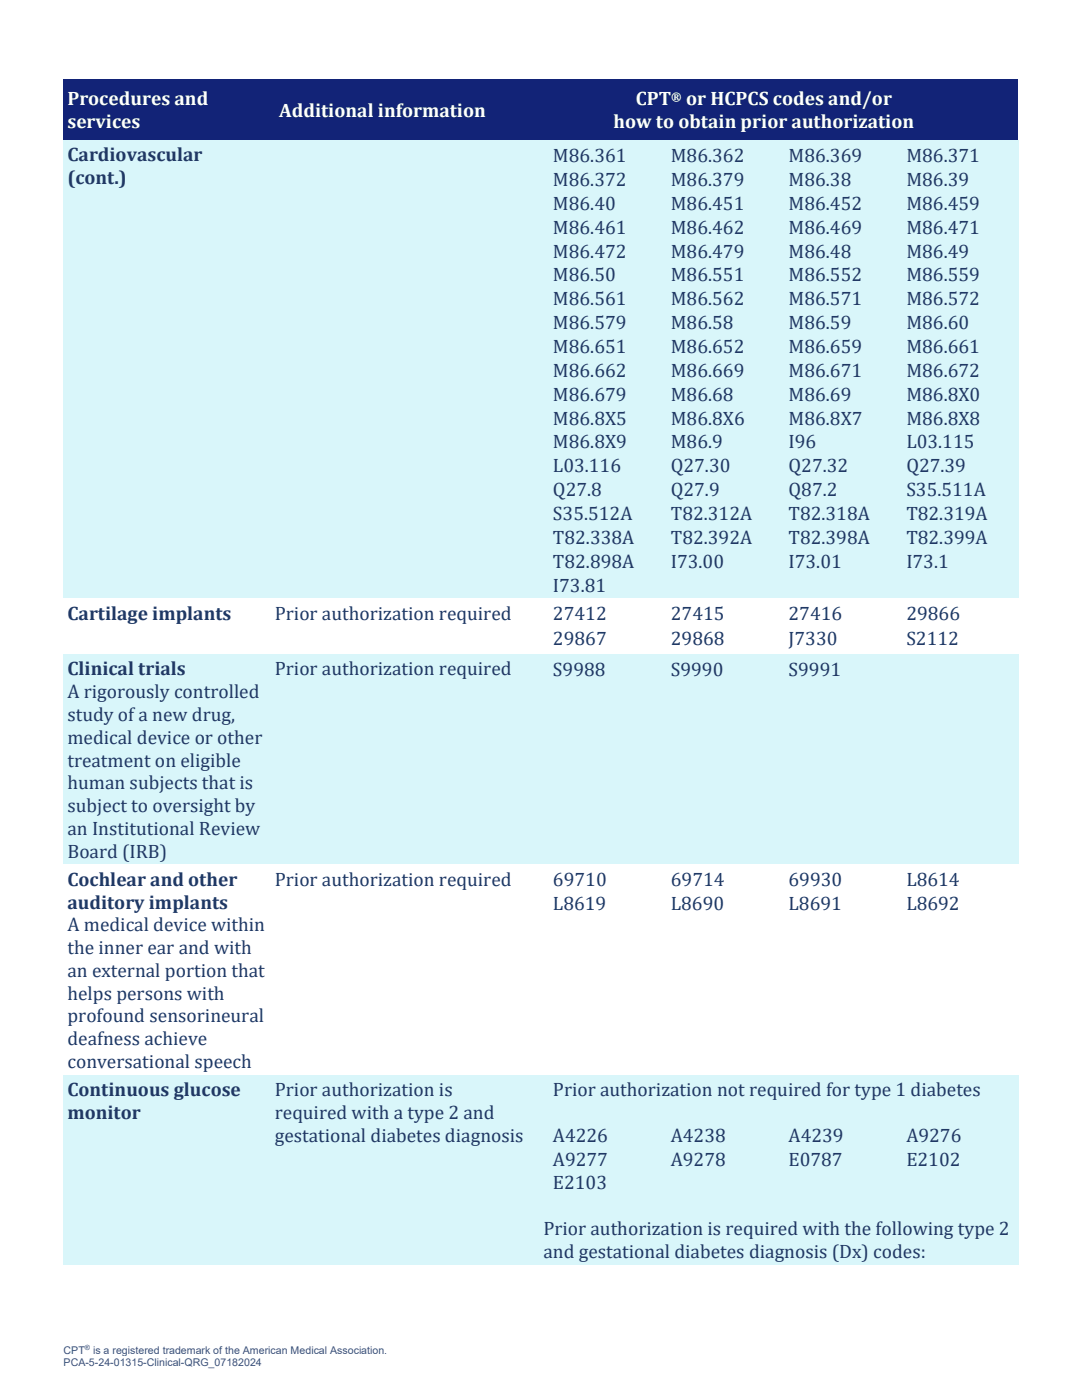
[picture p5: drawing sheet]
<svg xmlns="http://www.w3.org/2000/svg" width="216mm" height="279mm" viewBox="0 0 216 279" stroke-linecap="round" stroke-linejoin="round" font-family="sans-serif">
<defs><g id="words">
<g font-size="3.9" fill="#fff">
<text x="13.5" y="21">Procedures and</text>
<text x="55.7" y="23.3">Additional information</text>
<text x="126.9" y="21">CPT</text>
<text x="136.9" y="21">or HCPCS codes and/or</text>
<text x="13.5" y="25.6">services</text>
<text x="122.4" y="25.6">how to obtain prior authorization</text>
</g>
<g font-size="3.9" fill="#203864">
<text x="13.5" y="32.1">Cardiovascular</text>
<text x="110.3" y="32.3">M86.361</text>
<text x="133.9" y="32.3">M86.362</text>
<text x="157.4" y="32.3">M86.369</text>
<text x="180.8" y="32.3">M86.371</text>
<text x="13.5" y="36.7">(cont.)</text>
<text x="110.3" y="37.1">M86.372</text>
<text x="110.3" y="41.9">M86.40</text>
<text x="133.9" y="37.1">M86.379</text>
<text x="133.9" y="41.9">M86.451</text>
<text x="157.4" y="37.1">M86.38</text>
<text x="157.4" y="41.9">M86.452</text>
<text x="180.8" y="37.1">M86.39</text>
<text x="180.8" y="41.9">M86.459</text>
<text x="110.3" y="46.6">M86.461</text>
<text x="133.9" y="46.6">M86.462</text>
<text x="157.4" y="46.6">M86.469</text>
<text x="180.8" y="46.6">M86.471</text>
<text x="110.3" y="51.4">M86.472</text>
<text x="133.9" y="51.4">M86.479</text>
<text x="157.4" y="51.4">M86.48</text>
<text x="180.8" y="51.4">M86.49</text>
<text x="110.3" y="56.2">M86.50</text>
<text x="133.9" y="56.2">M86.551</text>
<text x="157.4" y="56.2">M86.552</text>
<text x="180.8" y="56.2">M86.559</text>
<text x="110.3" y="60.9">M86.561</text>
<text x="110.3" y="65.7">M86.579</text>
<text x="133.9" y="60.9">M86.562</text>
<text x="133.9" y="65.7">M86.58</text>
<text x="157.4" y="60.9">M86.571</text>
<text x="157.4" y="65.7">M86.59</text>
<text x="180.8" y="60.9">M86.572</text>
<text x="180.8" y="65.7">M86.60</text>
<text x="110.3" y="70.4">M86.651</text>
<text x="133.9" y="70.4">M86.652</text>
<text x="157.4" y="70.4">M86.659</text>
<text x="180.8" y="70.4">M86.661</text>
<text x="110.3" y="75.2">M86.662</text>
<text x="133.9" y="75.2">M86.669</text>
<text x="157.4" y="75.2">M86.671</text>
<text x="180.8" y="75.2">M86.672</text>
<text x="110.3" y="80">M86.679</text>
<text x="133.9" y="80">M86.68</text>
<text x="157.4" y="80">M86.69</text>
<text x="180.8" y="80">M86.8X0</text>
<text x="110.3" y="84.7">M86.8X5</text>
<text x="110.3" y="89.5">M86.8X9</text>
<text x="133.9" y="84.7">M86.8X6</text>
<text x="133.9" y="89.5">M86.9</text>
<text x="157.4" y="84.7">M86.8X7</text>
<text x="157.4" y="89.5">I96</text>
<text x="180.8" y="84.7">M86.8X8</text>
<text x="180.8" y="89.5">L03.115</text>
<text x="110.3" y="94.3">L03.116</text>
<text x="133.9" y="94.3">Q27.30</text>
<text x="157.4" y="94.3">Q27.32</text>
<text x="180.8" y="94.3">Q27.39</text>
<text x="110.3" y="99">Q27.8</text>
<text x="133.9" y="99">Q27.9</text>
<text x="157.4" y="99">Q87.2</text>
<text x="180.8" y="99">S35.511A</text>
<text x="110.3" y="103.8">S35.512A</text>
<text x="133.9" y="103.8">T82.312A</text>
<text x="157.4" y="103.8">T82.318A</text>
<text x="180.8" y="103.8">T82.319A</text>
<text x="110.3" y="108.5">T82.338A</text>
<text x="110.3" y="113.3">T82.898A</text>
<text x="133.9" y="108.5">T82.392A</text>
<text x="133.9" y="113.3">I73.00</text>
<text x="157.4" y="108.5">T82.398A</text>
<text x="157.4" y="113.3">I73.01</text>
<text x="180.8" y="108.5">T82.399A</text>
<text x="180.8" y="113.3">I73.1</text>
<text x="110.3" y="118.1">I73.81</text>
<text x="13.5" y="123.6">Cartilage implants</text>
<text x="54.8" y="123.6">Prior authorization required</text>
<text x="110.3" y="123.6">27412</text>
<text x="133.9" y="123.6">27415</text>
<text x="157.4" y="123.6">27416</text>
<text x="180.8" y="123.6">29866</text>
<text x="110.3" y="128.7">29867</text>
<text x="133.9" y="128.7">29868</text>
<text x="157.4" y="128.7">J7330</text>
<text x="180.8" y="128.7">S2112</text>
<text x="13.5" y="134.8">Clinical trials</text>
<text x="54.8" y="134.8">Prior authorization required</text>
<text x="110.3" y="134.9">S9988</text>
<text x="133.9" y="134.9">S9990</text>
<text x="157.4" y="134.9">S9991</text>
<text x="13.5" y="139.3">A rigorously controlled</text>
<text x="13.5" y="143.9">study of a new drug,</text>
<text x="13.5" y="148.4">medical device or other</text>
<text x="13.5" y="153">treatment on eligible</text>
<text x="13.5" y="157.5">human subjects that is</text>
<text x="13.5" y="162.1">subject to oversight by</text>
<text x="13.5" y="166.6">an Institutional Review</text>
<text x="13.5" y="171.2">Board (IRB)</text>
<text x="13.5" y="176.8">Cochlear and other</text>
<text x="54.8" y="176.8">Prior authorization required</text>
<text x="110.3" y="176.9">69710</text>
<text x="133.9" y="176.9">69714</text>
<text x="157.4" y="176.9">69930</text>
<text x="180.8" y="176.9">L8614</text>
<text x="13.5" y="181.3">auditory implants</text>
<text x="13.5" y="185.9">A medical device within</text>
<text x="110.3" y="181.6">L8619</text>
<text x="133.9" y="181.6">L8690</text>
<text x="157.4" y="181.6">L8691</text>
<text x="180.8" y="181.6">L8692</text>
<text x="13.5" y="190.4">the inner ear and with</text>
<text x="13.5" y="195">an external portion that</text>
<text x="13.5" y="199.5">helps persons with</text>
<text x="13.5" y="204">profound sensorineural</text>
<text x="13.5" y="208.6">deafness achieve</text>
<text x="13.5" y="213.1">conversational speech</text>
<text x="13.5" y="218.7">Continuous glucose</text>
<text x="54.8" y="218.7">Prior authorization is</text>
<text x="110.3" y="218.7">Prior authorization not required for type 1 diabetes</text>
<text x="13.5" y="223.3">monitor</text>
<text x="54.8" y="223.3">required with a type 2 and</text>
<text x="54.8" y="227.8">gestational diabetes diagnosis</text>
<text x="110.3" y="227.9">A4226</text>
<text x="133.9" y="227.9">A4238</text>
<text x="157.4" y="227.9">A4239</text>
<text x="180.8" y="227.9">A9276</text>
<text x="110.3" y="232.7">A9277</text>
<text x="133.9" y="232.7">A9278</text>
<text x="157.4" y="232.7">E0787</text>
<text x="180.8" y="232.7">E2102</text>
<text x="110.3" y="237.3">E2103</text>
<text x="108.4" y="246.4">Prior authorization is required with the following type 2</text>
<text x="108.4" y="251">and gestational diabetes diagnosis (Dx) codes:</text>
</g>
<text font-size="2.5" fill="#fff" x="133.9" y="20.2">®</text>
<g font-size="2.1" fill="#43546a">
<text x="12.7" y="270.2">CPT</text>
<text x="12.7" y="272.6">PCA-5-</text>
<text x="18.6" y="270.2">is a registered trademark of the American Medical Association.</text>
<text x="19.6" y="272.6">24-01315-Clinical-QRG_07182024</text>
</g>
<text font-size="1.4" fill="#43546a" x="16.9" y="269.5">®</text>
</g></defs>
<g fill="#122377">
<path d="M12.7 15.9h38.4v12h-38.4z" fill-rule="evenodd"/>
<path d="M13.5 17.4h36.8v4.5h-36.8z" fill-rule="evenodd"/>
<path d="M13.5 21.9h36.8v4.6h-36.8z" fill-rule="evenodd"/>
<path d="M51.1 15.9h50.6v12h-50.6z" fill-rule="evenodd"/>
<path d="M51.8 19.6h49.1v4.6h-49.1z" fill-rule="evenodd"/>
<path d="M101.7 15.9h101.5v12h-101.5z" fill-rule="evenodd"/>
<path d="M102.4 17.4h100v4.5h-100z" fill-rule="evenodd"/>
<path d="M102.4 21.9h100v4.6h-100z" fill-rule="evenodd"/>
<path d="M12.7 15.9h38.4v.5h-38.4z" fill-rule="evenodd"/>
<path d="M51.1 15.9h50.6v.5h-50.6z" fill-rule="evenodd"/>
<path d="M101.7 15.9h101.5v.5h-101.5z" fill-rule="evenodd"/>
<path d="M12.7 27.4h38.4v.5h-38.4z" fill-rule="evenodd"/>
<path d="M51.1 27.4h50.6v.5h-50.6z" fill-rule="evenodd"/>
<path d="M101.7 27.4h101.5v.5h-101.5z" fill-rule="evenodd"/>
</g>
<g fill="#d9f6fa">
<path d="M12.7 27.9h41.4v91.5h-41.4z" fill-rule="evenodd"/>
<path d="M13.5 33h39.8v4.5h-39.8z" fill-rule="evenodd"/>
<path d="M54.1 27.9h53.6v91.5h-53.6z" fill-rule="evenodd"/>
<path d="M107.7 27.9h95.5v91.5h-95.5z" fill-rule="evenodd"/>
<path d="M108.4 28.4h23.6v4.8h-23.6z" fill-rule="evenodd"/>
<path d="M132 28.4h23.4v4.8h-23.4z" fill-rule="evenodd"/>
<path d="M155.4 28.4h23.5v4.8h-23.5z" fill-rule="evenodd"/>
<path d="M178.9 28.4h23.5v4.8h-23.5z" fill-rule="evenodd"/>
<path d="M108.4 33.2h23.6v4.8h-23.6z" fill-rule="evenodd"/>
<path d="M132 33.2h23.4v4.8h-23.4z" fill-rule="evenodd"/>
<path d="M155.4 33.2h23.5v4.8h-23.5z" fill-rule="evenodd"/>
<path d="M178.9 33.2h23.5v4.8h-23.5z" fill-rule="evenodd"/>
<path d="M108.4 38h23.6v4.7h-23.6z" fill-rule="evenodd"/>
<path d="M132 38h23.4v4.7h-23.4z" fill-rule="evenodd"/>
<path d="M155.4 38h23.5v4.7h-23.5z" fill-rule="evenodd"/>
<path d="M178.9 38h23.5v4.7h-23.5z" fill-rule="evenodd"/>
<path d="M108.4 42.7h23.6v4.8h-23.6z" fill-rule="evenodd"/>
<path d="M132 42.7h23.4v4.8h-23.4z" fill-rule="evenodd"/>
<path d="M155.4 42.7h23.5v4.8h-23.5z" fill-rule="evenodd"/>
<path d="M178.9 42.7h23.5v4.8h-23.5z" fill-rule="evenodd"/>
<path d="M108.4 47.5h23.6v4.8h-23.6z" fill-rule="evenodd"/>
<path d="M132 47.5h23.4v4.8h-23.4z" fill-rule="evenodd"/>
<path d="M155.4 47.5h23.5v4.8h-23.5z" fill-rule="evenodd"/>
<path d="M178.9 47.5h23.5v4.8h-23.5z" fill-rule="evenodd"/>
<path d="M108.4 52.3h23.6v4.7h-23.6z" fill-rule="evenodd"/>
<path d="M132 52.3h23.4v4.7h-23.4z" fill-rule="evenodd"/>
<path d="M155.4 52.3h23.5v4.7h-23.5z" fill-rule="evenodd"/>
<path d="M178.9 52.3h23.5v4.7h-23.5z" fill-rule="evenodd"/>
<path d="M108.4 57h23.6v4.8h-23.6z" fill-rule="evenodd"/>
<path d="M132 57h23.4v4.8h-23.4z" fill-rule="evenodd"/>
<path d="M155.4 57h23.5v4.8h-23.5z" fill-rule="evenodd"/>
<path d="M178.9 57h23.5v4.8h-23.5z" fill-rule="evenodd"/>
<path d="M108.4 61.8h23.6v4.7h-23.6z" fill-rule="evenodd"/>
<path d="M132 61.8h23.4v4.7h-23.4z" fill-rule="evenodd"/>
<path d="M155.4 61.8h23.5v4.7h-23.5z" fill-rule="evenodd"/>
<path d="M178.9 61.8h23.5v4.7h-23.5z" fill-rule="evenodd"/>
<path d="M108.4 66.5h23.6v4.8h-23.6z" fill-rule="evenodd"/>
<path d="M132 66.5h23.4v4.8h-23.4z" fill-rule="evenodd"/>
<path d="M155.4 66.5h23.5v4.8h-23.5z" fill-rule="evenodd"/>
<path d="M178.9 66.5h23.5v4.8h-23.5z" fill-rule="evenodd"/>
<path d="M108.4 71.3h23.6v4.8h-23.6z" fill-rule="evenodd"/>
<path d="M132 71.3h23.4v4.8h-23.4z" fill-rule="evenodd"/>
<path d="M155.4 71.3h23.5v4.8h-23.5z" fill-rule="evenodd"/>
<path d="M178.9 71.3h23.5v4.8h-23.5z" fill-rule="evenodd"/>
<path d="M108.4 76.1h23.6v4.7h-23.6z" fill-rule="evenodd"/>
<path d="M132 76.1h23.4v4.7h-23.4z" fill-rule="evenodd"/>
<path d="M155.4 76.1h23.5v4.7h-23.5z" fill-rule="evenodd"/>
<path d="M178.9 76.1h23.5v4.7h-23.5z" fill-rule="evenodd"/>
<path d="M108.4 80.8h23.6v4.8h-23.6z" fill-rule="evenodd"/>
<path d="M132 80.8h23.4v4.8h-23.4z" fill-rule="evenodd"/>
<path d="M155.4 80.8h23.5v4.8h-23.5z" fill-rule="evenodd"/>
<path d="M178.9 80.8h23.5v4.8h-23.5z" fill-rule="evenodd"/>
<path d="M108.4 85.6h23.6v4.8h-23.6z" fill-rule="evenodd"/>
<path d="M132 85.6h23.4v4.8h-23.4z" fill-rule="evenodd"/>
<path d="M155.4 85.6h23.5v4.8h-23.5z" fill-rule="evenodd"/>
<path d="M178.9 85.6h23.5v4.8h-23.5z" fill-rule="evenodd"/>
<path d="M108.4 90.4h23.6v4.7h-23.6z" fill-rule="evenodd"/>
<path d="M132 90.4h23.4v4.7h-23.4z" fill-rule="evenodd"/>
<path d="M155.4 90.4h23.5v4.7h-23.5z" fill-rule="evenodd"/>
<path d="M178.9 90.4h23.5v4.7h-23.5z" fill-rule="evenodd"/>
<path d="M108.4 95.1h23.6v4.8h-23.6z" fill-rule="evenodd"/>
<path d="M132 95.1h23.4v4.8h-23.4z" fill-rule="evenodd"/>
<path d="M155.4 95.1h23.5v4.8h-23.5z" fill-rule="evenodd"/>
<path d="M178.9 95.1h23.5v4.8h-23.5z" fill-rule="evenodd"/>
<path d="M108.4 99.9h23.6v4.7h-23.6z" fill-rule="evenodd"/>
<path d="M132 99.9h23.4v4.7h-23.4z" fill-rule="evenodd"/>
<path d="M155.4 99.9h23.5v4.7h-23.5z" fill-rule="evenodd"/>
<path d="M178.9 99.9h23.5v4.7h-23.5z" fill-rule="evenodd"/>
<path d="M108.4 104.6h23.6v4.8h-23.6z" fill-rule="evenodd"/>
<path d="M132 104.6h23.4v4.8h-23.4z" fill-rule="evenodd"/>
<path d="M155.4 104.6h23.5v4.8h-23.5z" fill-rule="evenodd"/>
<path d="M178.9 104.6h23.5v4.8h-23.5z" fill-rule="evenodd"/>
<path d="M108.4 109.4h23.6v4.8h-23.6z" fill-rule="evenodd"/>
<path d="M132 109.4h23.4v4.8h-23.4z" fill-rule="evenodd"/>
<path d="M155.4 109.4h23.5v4.8h-23.5z" fill-rule="evenodd"/>
<path d="M178.9 109.4h23.5v4.8h-23.5z" fill-rule="evenodd"/>
<path d="M108.4 114.2h23.6v4.7h-23.6z" fill-rule="evenodd"/>
<path d="M132 114.2h23.4v4.7h-23.4z" fill-rule="evenodd"/>
<path d="M155.4 114.2h23.5v4.7h-23.5z" fill-rule="evenodd"/>
<path d="M178.9 114.2h23.5v4.7h-23.5z" fill-rule="evenodd"/>
<path d="M12.7 27.9h38.4v.5h-38.4z" fill-rule="evenodd"/>
<path d="M51.1 27.9h3v.5h-3z" fill-rule="evenodd"/>
<path d="M54.1 27.9h47.6v.5h-47.6z" fill-rule="evenodd"/>
<path d="M101.7 27.9h6v.5h-6z" fill-rule="evenodd"/>
<path d="M107.7 27.9h95.5v.5h-95.5z" fill-rule="evenodd"/>
<path d="M12.7 118.9h41.4v.5h-41.4z" fill-rule="evenodd"/>
<path d="M54.1 118.9h53.6v.5h-53.6z" fill-rule="evenodd"/>
<path d="M107.7 118.9h95.5v.5h-95.5z" fill-rule="evenodd"/>
</g>
<g fill="#d9f6fa">
<path d="M13.5 28.4h39.8v4.6h-39.8z"/>
<path d="M110.3 28.7h19.7v4.5h-19.7z"/>
<path d="M133.9 28.7h19.6v4.5h-19.6z"/>
<path d="M157.4 28.7h19.6v4.5h-19.6z"/>
<path d="M180.8 28.7h19.7v4.5h-19.7z"/>
<path d="M110.3 33.4h19.7v4.6h-19.7z"/>
<path d="M133.9 33.4h19.6v4.6h-19.6z"/>
<path d="M157.4 33.4h19.6v4.6h-19.6z"/>
<path d="M180.8 33.4h19.7v4.6h-19.7z"/>
<path d="M110.3 38.2h19.7v4.5h-19.7z"/>
<path d="M133.9 38.2h19.6v4.5h-19.6z"/>
<path d="M157.4 38.2h19.6v4.5h-19.6z"/>
<path d="M180.8 38.2h19.7v4.5h-19.7z"/>
<path d="M110.3 42.9h19.7v4.6h-19.7z"/>
<path d="M133.9 42.9h19.6v4.6h-19.6z"/>
<path d="M157.4 42.9h19.6v4.6h-19.6z"/>
<path d="M180.8 42.9h19.7v4.6h-19.7z"/>
<path d="M110.3 47.7h19.7v4.6h-19.7z"/>
<path d="M133.9 47.7h19.6v4.6h-19.6z"/>
<path d="M157.4 47.7h19.6v4.6h-19.6z"/>
<path d="M180.8 47.7h19.7v4.6h-19.7z"/>
<path d="M110.3 52.5h19.7v4.5h-19.7z"/>
<path d="M133.9 52.5h19.6v4.5h-19.6z"/>
<path d="M157.4 52.5h19.6v4.5h-19.6z"/>
<path d="M180.8 52.5h19.7v4.5h-19.7z"/>
<path d="M110.3 57.2h19.7v4.6h-19.7z"/>
<path d="M133.9 57.2h19.6v4.6h-19.6z"/>
<path d="M157.4 57.2h19.6v4.6h-19.6z"/>
<path d="M180.8 57.2h19.7v4.6h-19.7z"/>
<path d="M110.3 62h19.7v4.5h-19.7z"/>
<path d="M133.9 62h19.6v4.5h-19.6z"/>
<path d="M157.4 62h19.6v4.5h-19.6z"/>
<path d="M180.8 62h19.7v4.5h-19.7z"/>
<path d="M110.3 66.8h19.7v4.5h-19.7z"/>
<path d="M133.9 66.8h19.6v4.5h-19.6z"/>
<path d="M157.4 66.8h19.6v4.5h-19.6z"/>
<path d="M180.8 66.8h19.7v4.5h-19.7z"/>
<path d="M110.3 71.5h19.7v4.6h-19.7z"/>
<path d="M133.9 71.5h19.6v4.6h-19.6z"/>
<path d="M157.4 71.5h19.6v4.6h-19.6z"/>
<path d="M180.8 71.5h19.7v4.6h-19.7z"/>
<path d="M110.3 76.3h19.7v4.5h-19.7z"/>
<path d="M133.9 76.3h19.6v4.5h-19.6z"/>
<path d="M157.4 76.3h19.6v4.5h-19.6z"/>
<path d="M180.8 76.3h19.7v4.5h-19.7z"/>
<path d="M110.3 81h19.7v4.6h-19.7z"/>
<path d="M133.9 81h19.6v4.6h-19.6z"/>
<path d="M157.4 81h19.6v4.6h-19.6z"/>
<path d="M180.8 81h19.7v4.6h-19.7z"/>
<path d="M110.3 85.8h19.7v4.6h-19.7z"/>
<path d="M133.9 85.8h19.6v4.6h-19.6z"/>
<path d="M157.4 85.8h19.6v4.6h-19.6z"/>
<path d="M180.8 85.8h19.7v4.6h-19.7z"/>
<path d="M110.3 90.6h19.7v4.5h-19.7z"/>
<path d="M133.9 90.6h19.6v4.5h-19.6z"/>
<path d="M157.4 90.6h19.6v4.5h-19.6z"/>
<path d="M180.8 90.6h19.7v4.5h-19.7z"/>
<path d="M110.3 95.3h19.7v4.6h-19.7z"/>
<path d="M133.9 95.3h19.6v4.6h-19.6z"/>
<path d="M157.4 95.3h19.6v4.6h-19.6z"/>
<path d="M180.8 95.3h19.7v4.6h-19.7z"/>
<path d="M110.3 100.1h19.7v4.5h-19.7z"/>
<path d="M133.9 100.1h19.6v4.5h-19.6z"/>
<path d="M157.4 100.1h19.6v4.5h-19.6z"/>
<path d="M180.8 100.1h19.7v4.5h-19.7z"/>
<path d="M110.3 104.9h19.7v4.5h-19.7z"/>
<path d="M133.9 104.9h19.6v4.5h-19.6z"/>
<path d="M157.4 104.9h19.6v4.5h-19.6z"/>
<path d="M180.8 104.9h19.7v4.5h-19.7z"/>
<path d="M110.3 109.6h19.7v4.6h-19.7z"/>
<path d="M133.9 109.6h19.6v4.6h-19.6z"/>
<path d="M157.4 109.6h19.6v4.6h-19.6z"/>
<path d="M180.8 109.6h19.7v4.6h-19.7z"/>
<path d="M110.3 114.4h19.7v4.5h-19.7z"/>
</g>
<g fill="#fff">
<path d="M12.7 119.4h41.4v11.2h-41.4z" fill-rule="evenodd"/>
<path d="M54.1 119.4h53.6v11.2h-53.6z" fill-rule="evenodd"/>
<path d="M107.7 119.4h95.5v11.2h-95.5z" fill-rule="evenodd"/>
<path d="M108.4 120h23.6v5h-23.6z" fill-rule="evenodd"/>
<path d="M132 120h23.4v5h-23.4z" fill-rule="evenodd"/>
<path d="M155.4 120h23.5v5h-23.5z" fill-rule="evenodd"/>
<path d="M178.9 120h23.5v5h-23.5z" fill-rule="evenodd"/>
<path d="M108.4 125h23.6v5.1h-23.6z" fill-rule="evenodd"/>
<path d="M132 125h23.4v5.1h-23.4z" fill-rule="evenodd"/>
<path d="M155.4 125h23.5v5.1h-23.5z" fill-rule="evenodd"/>
<path d="M178.9 125h23.5v5.1h-23.5z" fill-rule="evenodd"/>
<path d="M12.7 119.4h41.4v.6h-41.4z" fill-rule="evenodd"/>
<path d="M54.1 119.4h53.6v.6h-53.6z" fill-rule="evenodd"/>
<path d="M107.7 119.4h95.5v.6h-95.5z" fill-rule="evenodd"/>
<path d="M12.7 130.1h41.4v.5h-41.4z" fill-rule="evenodd"/>
<path d="M54.1 130.1h53.6v.5h-53.6z" fill-rule="evenodd"/>
<path d="M107.7 130.1h95.5v.5h-95.5z" fill-rule="evenodd"/>
</g>
<g fill="#fff">
<path d="M13.5 120h39.8v4.5h-39.8z"/>
<path d="M54.8 120h52.1v4.5h-52.1z"/>
<path d="M110.3 120h19.7v4.5h-19.7z"/>
<path d="M133.9 120h19.6v4.5h-19.6z"/>
<path d="M157.4 120h19.6v4.5h-19.6z"/>
<path d="M180.8 120h19.7v4.5h-19.7z"/>
<path d="M110.3 125h19.7v4.6h-19.7z"/>
<path d="M133.9 125h19.6v4.6h-19.6z"/>
<path d="M157.4 125h19.6v4.6h-19.6z"/>
<path d="M180.8 125h19.7v4.6h-19.7z"/>
</g>
<g fill="#d9f6fa">
<path d="M12.7 130.6h41.4v42h-41.4z" fill-rule="evenodd"/>
<path d="M13.5 135.7h39.8v4.5h-39.8z" fill-rule="evenodd"/>
<path d="M13.5 140.2h39.8v4.6h-39.8z" fill-rule="evenodd"/>
<path d="M13.5 144.8h39.8v4.5h-39.8z" fill-rule="evenodd"/>
<path d="M13.5 149.3h39.8v4.6h-39.8z" fill-rule="evenodd"/>
<path d="M13.5 153.9h39.8v4.5h-39.8z" fill-rule="evenodd"/>
<path d="M13.5 158.4h39.8v4.6h-39.8z" fill-rule="evenodd"/>
<path d="M13.5 163h39.8v4.5h-39.8z" fill-rule="evenodd"/>
<path d="M13.5 167.5h39.8v4.6h-39.8z" fill-rule="evenodd"/>
<path d="M54.1 130.6h53.6v42h-53.6z" fill-rule="evenodd"/>
<path d="M107.7 130.6h95.5v42h-95.5z" fill-rule="evenodd"/>
<path d="M108.4 131.1h23.6v4.8h-23.6z" fill-rule="evenodd"/>
<path d="M132 131.1h23.4v4.8h-23.4z" fill-rule="evenodd"/>
<path d="M155.4 131.1h23.5v4.8h-23.5z" fill-rule="evenodd"/>
<path d="M178.9 131.1h23.5v4.8h-23.5z" fill-rule="evenodd"/>
<path d="M12.7 130.6h41.4v.5h-41.4z" fill-rule="evenodd"/>
<path d="M54.1 130.6h53.6v.5h-53.6z" fill-rule="evenodd"/>
<path d="M107.7 130.6h95.5v.5h-95.5z" fill-rule="evenodd"/>
<path d="M12.7 172.1h41.4v.5h-41.4z" fill-rule="evenodd"/>
<path d="M54.1 172.1h53.6v.5h-53.6z" fill-rule="evenodd"/>
<path d="M107.7 172.1h95.5v.5h-95.5z" fill-rule="evenodd"/>
</g>
<g fill="#d9f6fa">
<path d="M13.5 131.1h39.8v4.6h-39.8z"/>
<path d="M54.8 131.1h52.1v4.6h-52.1z"/>
<path d="M110.3 131.2h19.7v4.6h-19.7z"/>
<path d="M133.9 131.2h19.6v4.6h-19.6z"/>
<path d="M157.4 131.2h19.6v4.6h-19.6z"/>
</g>
<g fill="#fff">
<path d="M12.7 172.6h41.4v41.9h-41.4z" fill-rule="evenodd"/>
<path d="M13.5 177.6h39.8v4.6h-39.8z" fill-rule="evenodd"/>
<path d="M13.5 182.2h39.8v4.5h-39.8z" fill-rule="evenodd"/>
<path d="M13.5 186.7h39.8v4.6h-39.8z" fill-rule="evenodd"/>
<path d="M13.5 191.3h39.8v4.5h-39.8z" fill-rule="evenodd"/>
<path d="M13.5 195.8h39.8v4.6h-39.8z" fill-rule="evenodd"/>
<path d="M13.5 200.4h39.8v4.5h-39.8z" fill-rule="evenodd"/>
<path d="M13.5 204.9h39.8v4.6h-39.8z" fill-rule="evenodd"/>
<path d="M13.5 209.5h39.8v4.5h-39.8z" fill-rule="evenodd"/>
<path d="M54.1 172.6h53.6v41.9h-53.6z" fill-rule="evenodd"/>
<path d="M54.8 177.6h52.1v4.6h-52.1z" fill-rule="evenodd"/>
<path d="M107.7 172.6h95.5v41.9h-95.5z" fill-rule="evenodd"/>
<path d="M108.4 173.1h23.6v4.7h-23.6z" fill-rule="evenodd"/>
<path d="M132 173.1h23.4v4.7h-23.4z" fill-rule="evenodd"/>
<path d="M155.4 173.1h23.5v4.7h-23.5z" fill-rule="evenodd"/>
<path d="M178.9 173.1h23.5v4.7h-23.5z" fill-rule="evenodd"/>
<path d="M108.4 177.8h23.6v4.8h-23.6z" fill-rule="evenodd"/>
<path d="M132 177.8h23.4v4.8h-23.4z" fill-rule="evenodd"/>
<path d="M155.4 177.8h23.5v4.8h-23.5z" fill-rule="evenodd"/>
<path d="M178.9 177.8h23.5v4.8h-23.5z" fill-rule="evenodd"/>
<path d="M108.4 182.6h23.6v4.8h-23.6z" fill-rule="evenodd"/>
<path d="M132 182.6h23.4v4.8h-23.4z" fill-rule="evenodd"/>
<path d="M155.4 182.6h23.5v4.8h-23.5z" fill-rule="evenodd"/>
<path d="M178.9 182.6h23.5v4.8h-23.5z" fill-rule="evenodd"/>
<path d="M12.7 172.6h41.4v.5h-41.4z" fill-rule="evenodd"/>
<path d="M54.1 172.6h53.6v.5h-53.6z" fill-rule="evenodd"/>
<path d="M107.7 172.6h95.5v.5h-95.5z" fill-rule="evenodd"/>
<path d="M12.7 214h41.4v.5h-41.4z" fill-rule="evenodd"/>
<path d="M54.1 214h53.6v.5h-53.6z" fill-rule="evenodd"/>
<path d="M107.7 214h95.5v.5h-95.5z" fill-rule="evenodd"/>
</g>
<g fill="#fff">
<path d="M13.5 173.1h39.8v4.5h-39.8z"/>
<path d="M54.8 173.1h52.1v4.5h-52.1z"/>
<path d="M110.3 173.2h19.7v4.5h-19.7z"/>
<path d="M133.9 173.2h19.6v4.5h-19.6z"/>
<path d="M157.4 173.2h19.6v4.5h-19.6z"/>
<path d="M180.8 173.2h19.7v4.5h-19.7z"/>
<path d="M110.3 177.9h19.7v4.6h-19.7z"/>
<path d="M133.9 177.9h19.6v4.6h-19.6z"/>
<path d="M157.4 177.9h19.6v4.6h-19.6z"/>
<path d="M180.8 177.9h19.7v4.6h-19.7z"/>
</g>
<g fill="#d9f6fa">
<path d="M12.7 214.5h41.4v37.9h-41.4z" fill-rule="evenodd"/>
<path d="M13.5 219.6h39.8v4.5h-39.8z" fill-rule="evenodd"/>
<path d="M13.5 224.1h39.8v4.6h-39.8z" fill-rule="evenodd"/>
<path d="M13.5 228.7h39.8v4.5h-39.8z" fill-rule="evenodd"/>
<path d="M13.5 233.2h39.8v4.6h-39.8z" fill-rule="evenodd"/>
<path d="M13.5 237.8h39.8v4.5h-39.8z" fill-rule="evenodd"/>
<path d="M13.5 242.3h39.8v4.6h-39.8z" fill-rule="evenodd"/>
<path d="M13.5 246.9h39.8v4.5h-39.8z" fill-rule="evenodd"/>
<path d="M54.1 214.5h53.6v37.9h-53.6z" fill-rule="evenodd"/>
<path d="M54.8 219.6h52.1v4.5h-52.1z" fill-rule="evenodd"/>
<path d="M54.8 224.1h52.1v4.6h-52.1z" fill-rule="evenodd"/>
<path d="M107.7 214.5h95.5v37.9h-95.5z" fill-rule="evenodd"/>
<path d="M108.4 215.1h94v9h-94z" fill-rule="evenodd"/>
<path d="M110.3 219.6h90.2v4.5h-90.2z" fill-rule="evenodd"/>
<path d="M108.4 224.1h23.6v4.8h-23.6z" fill-rule="evenodd"/>
<path d="M132 224.1h23.4v4.8h-23.4z" fill-rule="evenodd"/>
<path d="M155.4 224.1h23.5v4.8h-23.5z" fill-rule="evenodd"/>
<path d="M178.9 224.1h23.5v4.8h-23.5z" fill-rule="evenodd"/>
<path d="M108.4 228.9h23.6v4.8h-23.6z" fill-rule="evenodd"/>
<path d="M132 228.9h23.4v4.8h-23.4z" fill-rule="evenodd"/>
<path d="M155.4 228.9h23.5v4.8h-23.5z" fill-rule="evenodd"/>
<path d="M178.9 228.9h23.5v4.8h-23.5z" fill-rule="evenodd"/>
<path d="M108.4 233.7h23.6v9.1h-23.6z" fill-rule="evenodd"/>
<path d="M110.3 238.2h19.7v4.6h-19.7z" fill-rule="evenodd"/>
<path d="M132 233.7h23.4v9.1h-23.4z" fill-rule="evenodd"/>
<path d="M133.9 235.9h19.6v4.6h-19.6z" fill-rule="evenodd"/>
<path d="M155.4 233.7h23.5v9.1h-23.5z" fill-rule="evenodd"/>
<path d="M157.4 235.9h19.6v4.6h-19.6z" fill-rule="evenodd"/>
<path d="M178.9 233.7h23.5v9.1h-23.5z" fill-rule="evenodd"/>
<path d="M180.8 235.9h19.7v4.6h-19.7z" fill-rule="evenodd"/>
<path d="M108.4 242.8h94v4.5h-94z" fill-rule="evenodd"/>
<path d="M108.4 247.3h94v4.6h-94z" fill-rule="evenodd"/>
<path d="M12.7 214.5h41.4v.5h-41.4z" fill-rule="evenodd"/>
<path d="M54.1 214.5h53.6v.5h-53.6z" fill-rule="evenodd"/>
<path d="M107.7 214.5h95.5v.5h-95.5z" fill-rule="evenodd"/>
<path d="M12.7 251.9h41.4v.5h-41.4z" fill-rule="evenodd"/>
<path d="M54.1 251.9h53.6v.5h-53.6z" fill-rule="evenodd"/>
<path d="M107.7 251.9h95.5v.5h-95.5z" fill-rule="evenodd"/>
</g>
<g fill="#d9f6fa">
<path d="M13.5 215.1h39.8v4.5h-39.8z"/>
<path d="M54.8 215.1h52.1v4.5h-52.1z"/>
<path d="M110.3 215.1h90.2v4.5h-90.2z"/>
<path d="M110.3 224.3h19.7v4.5h-19.7z"/>
<path d="M133.9 224.3h19.6v4.5h-19.6z"/>
<path d="M157.4 224.3h19.6v4.5h-19.6z"/>
<path d="M180.8 224.3h19.7v4.5h-19.7z"/>
<path d="M110.3 229h19.7v4.6h-19.7z"/>
<path d="M133.9 229h19.6v4.6h-19.6z"/>
<path d="M157.4 229h19.6v4.6h-19.6z"/>
<path d="M180.8 229h19.7v4.6h-19.7z"/>
<path d="M110.3 233.7h19.7v4.5h-19.7z"/>
</g>
<use href="#words"/>
</svg>
